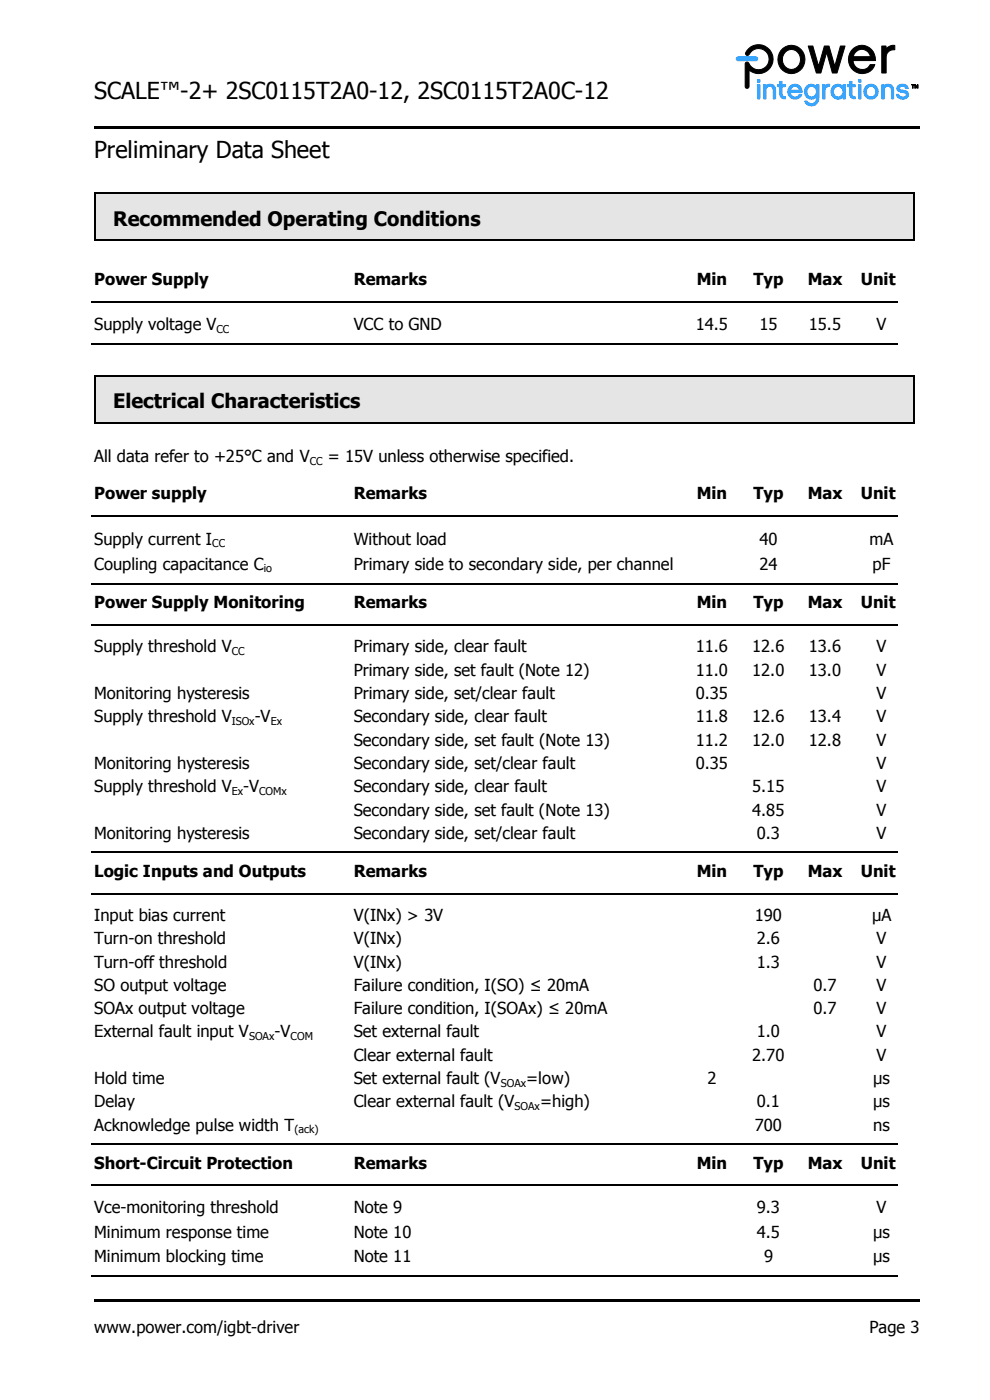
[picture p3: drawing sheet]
<svg xmlns="http://www.w3.org/2000/svg" width="210mm" height="297mm" viewBox="0 0 210 297" stroke-linecap="round" stroke-linejoin="round" font-family="sans-serif">
<defs><g id="words">
<g font-size="5">
<text x="20" y="21">SCALE™-2+ 2SC0115T2A0-12, 2SC0115T2A0C-12</text>
<text x="20" y="33.6">Preliminary Data Sheet</text>
</g>
<g font-size="4.2">
<text x="24" y="47.9">Recommended Operating Conditions</text>
<text x="24" y="86.5">Electrical Characteristics</text>
</g>
<g font-size="3.5">
<text x="20" y="60.5">Power Supply</text>
<text x="75" y="60.5">Remarks</text>
<text x="147.8" y="60.5">Min</text>
<text x="159.8" y="60.5">Typ</text>
<text x="171.4" y="60.5">Max</text>
<text x="182.6" y="60.5">Unit</text>
<text x="20" y="70.1">Supply voltage V</text>
<text x="75" y="70.1">VCC to GND</text>
<text x="147.6" y="70.1">14.5</text>
<text x="161.1" y="70.1">15</text>
<text x="171.6" y="70.1">15.5</text>
<text x="186" y="70.1">V</text>
<text x="20" y="98.1">All data refer to +25°C and V</text>
<text x="69.6" y="98.1">= 15V unless otherwise specified.</text>
<text x="20" y="106">Power supply</text>
<text x="75" y="106">Remarks</text>
<text x="147.8" y="106">Min</text>
<text x="159.8" y="106">Typ</text>
<text x="171.4" y="106">Max</text>
<text x="182.6" y="106">Unit</text>
<text x="20" y="115.6">Supply current I</text>
<text x="75" y="115.6">Without load</text>
<text x="161.1" y="115.6">40</text>
<text x="184.5" y="115.6">mA</text>
<text x="20" y="120.9">Coupling capacitance C</text>
<text x="75" y="120.9">Primary side to secondary side, per channel</text>
<text x="161.1" y="120.9">24</text>
<text x="185.1" y="120.9">pF</text>
<text x="20" y="129.1">Power Supply Monitoring</text>
<text x="75" y="129.1">Remarks</text>
<text x="147.8" y="129.1">Min</text>
<text x="159.8" y="129.1">Typ</text>
<text x="171.4" y="129.1">Max</text>
<text x="182.6" y="129.1">Unit</text>
<text x="20" y="138.4">Supply threshold V</text>
<text x="75" y="138.4">Primary side, clear fault</text>
<text x="75" y="143.4">Primary side, set fault (Note 12)</text>
<text x="147.6" y="138.4">11.6</text>
<text x="147.6" y="143.4">11.0</text>
<text x="159.6" y="143.4">12.0</text>
<text x="159.6" y="138.4">12.6</text>
<text x="171.6" y="138.4">13.6</text>
<text x="171.6" y="143.4">13.0</text>
<text x="186" y="138.4">V</text>
<text x="186" y="143.4">V</text>
<text x="20" y="148.3">Monitoring hysteresis</text>
<text x="75" y="148.3">Primary side, set/clear fault</text>
<text x="147.6" y="148.3">0.35</text>
<text x="186" y="148.3">V</text>
<text x="20" y="153.3">Supply threshold V</text>
<text x="54" y="153.3">-V</text>
<text x="75" y="153.3">Secondary side, clear fault</text>
<text x="147.6" y="153.3">11.8</text>
<text x="159.6" y="153.3">12.6</text>
<text x="171.6" y="153.3">13.4</text>
<text x="186" y="153.3">V</text>
<text x="75" y="158.2">Secondary side, set fault (Note 13)</text>
<text x="147.6" y="158.2">11.2</text>
<text x="159.6" y="158.2">12.0</text>
<text x="171.6" y="158.2">12.8</text>
<text x="186" y="158.2">V</text>
<text x="20" y="163.1">Monitoring hysteresis</text>
<text x="75" y="163.1">Secondary side, set/clear fault</text>
<text x="147.6" y="163.1">0.35</text>
<text x="186" y="163.1">V</text>
<text x="20" y="168.1">Supply threshold V -V</text>
<text x="75" y="168.1">Secondary side, clear fault</text>
<text x="75" y="173">Secondary side, set fault (Note 13)</text>
<text x="159.6" y="168.1">5.15</text>
<text x="159.6" y="173">4.85</text>
<text x="186" y="168.1">V</text>
<text x="186" y="173">V</text>
<text x="20" y="178">Monitoring hysteresis</text>
<text x="75" y="178">Secondary side, set/clear fault</text>
<text x="160.6" y="178">0.3</text>
<text x="186" y="178">V</text>
<text x="20" y="186.1">Logic Inputs and Outputs</text>
<text x="75" y="186.1">Remarks</text>
<text x="147.8" y="186.1">Min</text>
<text x="159.8" y="186.1">Typ</text>
<text x="171.4" y="186.1">Max</text>
<text x="182.6" y="186.1">Unit</text>
<text x="20" y="195.4">Input bias current</text>
<text x="75" y="195.4">V(INx) &gt; 3V</text>
<text x="160.1" y="195.4">190</text>
<text x="185" y="195.4">µA</text>
<text x="20" y="200.4">Turn-on threshold</text>
<text x="75" y="200.4">V(INx)</text>
<text x="160.6" y="200.4">2.6</text>
<text x="186" y="200.4">V</text>
<text x="20" y="205.3">Turn-off threshold</text>
<text x="75" y="205.3">V(INx)</text>
<text x="160.6" y="205.3">1.3</text>
<text x="186" y="205.3">V</text>
<text x="20" y="210.3">SO output voltage</text>
<text x="20" y="215.2">SOAx output voltage</text>
<text x="75" y="210.3">Failure condition, I(SO) ≤ 20mA</text>
<text x="75" y="215.2">Failure condition, I(SOAx) ≤ 20mA</text>
<text x="172.6" y="210.3">0.7</text>
<text x="172.6" y="215.2">0.7</text>
<text x="186" y="210.3">V</text>
<text x="186" y="215.2">V</text>
<text x="20" y="220.1">External fault input V</text>
<text x="58.3" y="220.1">-V</text>
<text x="75" y="220.1">Set external fault</text>
<text x="160.6" y="220.1">1.0</text>
<text x="186" y="220.1">V</text>
<text x="75" y="225.1">Clear external fault</text>
<text x="159.6" y="225.1">2.70</text>
<text x="186" y="225.1">V</text>
<text x="20" y="230">Hold time</text>
<text x="75" y="230">Set external fault (V</text>
<text x="111.7" y="230">=low)</text>
<text x="150.1" y="230">2</text>
<text x="185.2" y="230">μs</text>
<text x="20" y="234.9">Delay</text>
<text x="20" y="239.9">Acknowledge pulse width T</text>
<text x="75" y="234.9">Clear external fault (V</text>
<text x="114.6" y="234.9">=high)</text>
<text x="160.1" y="239.9">700</text>
<text x="160.6" y="234.9">0.1</text>
<text x="185.2" y="239.9">ns</text>
<text x="185.2" y="234.9">μs</text>
<text x="20" y="248">Short-Circuit Protection</text>
<text x="75" y="248">Remarks</text>
<text x="147.8" y="248">Min</text>
<text x="159.8" y="248">Typ</text>
<text x="171.4" y="248">Max</text>
<text x="182.6" y="248">Unit</text>
<text x="20" y="257.4">Vce-monitoring threshold</text>
<text x="75" y="257.4">Note 9</text>
<text x="160.6" y="257.4">9.3</text>
<text x="186" y="257.4">V</text>
<text x="20" y="262.6">Minimum response time</text>
<text x="75" y="262.6">Note 10</text>
<text x="160.6" y="262.6">4.5</text>
<text x="185.2" y="262.6">µs</text>
<text x="20" y="267.9">Minimum blocking time</text>
<text x="75" y="267.9">Note 11</text>
<text x="162.1" y="267.9">9</text>
<text x="185.2" y="267.9">µs</text>
<text x="20" y="282.9">www.power.com/igbt-driver</text>
<text x="184.4" y="282.9">Page 3</text>
</g>
<g font-size="2.3">
<text x="45.9" y="70.7">CC</text>
<text x="65.7" y="98.6">CC</text>
<text x="45" y="116.1">CC</text>
<text x="56" y="121.5">io</text>
<text x="49.2" y="139">CC</text>
<text x="49.2" y="153.8">ISOx</text>
<text x="57.5" y="153.8">Ex</text>
<text x="49.2" y="168.6">Ex</text>
<text x="55" y="168.6">COMx</text>
<text x="52.8" y="220.7">SOAx</text>
<text x="61.6" y="220.7">COM</text>
<text x="106.2" y="230.6">SOAx</text>
<text x="109.2" y="235.5">SOAx</text>
<text x="62.4" y="240.5">(ack)</text>
</g>
</g></defs>
<g fill="#000">
<path d="M20 26.8h175.1v.5h-175.1z" fill-rule="evenodd"/>
<path d="M20 275.8h175.1v.5h-175.1z" fill-rule="evenodd"/>
</g>
<g fill="#000" stroke="#000" stroke-width=".21">
<path d="M158.9 10.3a3.1 3.1 0 0 1 4.2 .1 3.1 3.1 0 0 1 .1 4.3 3.1 3.1 0 0 1-4.3 .2v3.4a.41 .41 0 0 1-.4 .4 .41 .41 0 0 1-.4-.4v-4.7a.41 .41 0 0 1 .3-.4 .41 .41 0 0 1 .5 .2 2.26 2.26 0 0 0 3.5 .8 2.26 2.26 0 0 0-.2-3.6 2.26 2.26 0 0 0-3.4 1.1 .41 .41 0 0 1-.5 0 .41 .41 0 0 1-.1-.5z" fill-rule="evenodd"/>
<path d="M166.5 11.1a2.06 2.06 0 0 0-.2 2.7 2.06 2.06 0 0 0 2.6 .7 2.08 2.08 0 0 0 .7-2.8 2.08 2.08 0 0 0-2.7-.9zM166.1 10.3a2.93 2.93 0 0 1 3.9 .3 2.93 2.93 0 0 1 0 4 2.93 2.93 0 0 1-3.9 .4 3.1 3.1 0 0 1 0-4.7z" fill-rule="evenodd"/>
<path d="M171.5 9.8h.9l1.3 4.3 1.2-4.3h1l1.2 4.3 1.2-4.3h1l-1.7 5.7h-1l-1.2-4.4-1.3 4.4h-.9z" fill-rule="evenodd"/>
<path d="M181.4 11.2l-.4 .8h3.7a1.86 1.86 0 0 0-1.4-1.5 1.86 1.86 0 0 0-1.9 .7zM181 10.3a2.89 2.89 0 0 1 3.2-.3 2.89 2.89 0 0 1 1.5 2.9h-4.8a1.95 1.95 0 0 0 1.5 1.8 1.95 1.95 0 0 0 2.2-1h1a2.96 2.96 0 0 1-4.5 1.3 2.96 2.96 0 0 1-.1-4.7z" fill-rule="evenodd"/>
<path d="M187.1 9.8h.9v.6a2.03 2.03 0 0 1 1.8-.8v1a1.56 1.56 0 0 0-1.8 1.6v3.3h-.9z" fill-rule="evenodd"/>
<path d="M194.1 17.9h.1l.2 .6 .3-.6v.8v-.7l-.3 .7-.2-.7-.1 .7zM193.4 17.9h.5l-.2 .1v.7l-.1-.7z" fill-rule="evenodd"/>
</g>
<g fill="#2fa1ff" stroke="#2fa1ff" stroke-width=".21">
<path d="M190.5 18.1a1.31 1.31 0 0 1 2.2 .7h-.5a.72 .72 0 0 0-.8-.5 .72 .72 0 0 0-.6 .6l.7 .2a.99 .99 0 0 1 1.3 1 .99 .99 0 0 1-1.3 1 1.28 1.28 0 0 1-1.4-1.1h.5a.88 .88 0 0 0 .8 .6 .88 .88 0 0 0 .9-.5l-.2-.3-.7-.2a.92 .92 0 0 1-.9-.3 .92 .92 0 0 1-.1-1z" fill-rule="evenodd"/>
<path d="M187.1 17.9h.4v.4a1.16 1.16 0 0 1 1.4-.4 1.16 1.16 0 0 1 .7 1.2v1.9h-.5v-1.9a.77 .77 0 0 0-.8-.8 .77 .77 0 0 0-.7 .8v1.9h-.5z" fill-rule="evenodd"/>
<path d="M184.2 18.5a1.08 1.08 0 0 0-.2 1.6 1.08 1.08 0 0 0 1.6 0 1.09 1.09 0 0 0-.1-1.4 1.09 1.09 0 0 0-1.3-.2zM183.2 19.4a1.57 1.57 0 0 1 3.1 0 1.57 1.57 0 0 1-3.1 0z" fill-rule="evenodd"/>
<path d="M182.2 17.9h.4v3.1h-.4zM182.2 16.9h.4v.6h-.4z" fill-rule="evenodd"/>
<path d="M180.2 17.3h.5v.6h.7v.5h-.7v1.5a.55 .55 0 0 0 .7 .6v.5a1.02 1.02 0 0 1-1.2-1.1v-1.5h-.4v-.5h.4z" fill-rule="evenodd"/>
<path d="M176.8 19.4a1.07 1.07 0 0 0 2.1 0 1.07 1.07 0 0 0-2.1 0zM176.7 18.3a1.4 1.4 0 0 1 2.2 .1v-.5h.4v3.1h-.4v-.5a1.53 1.53 0 0 1-2.2 0 1.53 1.53 0 0 1 0-2.2z" fill-rule="evenodd"/>
<path d="M174.5 17.9h.5v.4l.4-.4h.6v.4a.87 .87 0 0 0-1 .9v1.8h-.5z" fill-rule="evenodd"/>
<path d="M171.6 18.5a1.08 1.08 0 0 0-.2 1.6 1.08 1.08 0 0 0 1.6 0 1.09 1.09 0 0 0-.1-1.4 1.09 1.09 0 0 0-1.3-.2zM171.1 18.3a1.37 1.37 0 0 1 2.1 .1v-.5h.5v2.9a1.55 1.55 0 0 1-1.2 1.6 1.55 1.55 0 0 1-1.8-.9h.5a1.1 1.1 0 0 0 1.5 .4 1.1 1.1 0 0 0 .5-1.4 1.53 1.53 0 0 1-2.2 0 1.53 1.53 0 0 1 .1-2.2z" fill-rule="evenodd"/>
<path d="M168 18.5l-.3 .6h1.9a1 1 0 0 0-1.6-.6zM167.7 18.2a1.55 1.55 0 0 1 1.7-.1 1.55 1.55 0 0 1 .8 1.5h-2.6a1.02 1.02 0 0 0 .8 1 1.02 1.02 0 0 0 1.2-.6h.5a1.57 1.57 0 0 1-2.4 .7 1.57 1.57 0 0 1 0-2.5z" fill-rule="evenodd"/>
<path d="M165.4 17.3h.5v.6h.7v.5h-.7v1.5a.59 .59 0 0 0 .7 .6v.5a1.02 1.02 0 0 1-1.2-1.1v-1.5h-.4v-.5h.4z" fill-rule="evenodd"/>
<path d="M162 17.9h.5v.4a1.18 1.18 0 0 1 1.3-.4 1.18 1.18 0 0 1 .7 1.2v1.9h-.5v-1.9a.77 .77 0 0 0-.7-.8 .77 .77 0 0 0-.8 .8v1.9h-.5z" fill-rule="evenodd"/>
<path d="M160.7 17.9h.5v3.1h-.5zM160.7 16.9h.5v.6h-.5z" fill-rule="evenodd"/>
<path d="M156.3 12.2l.3-.1h3.7a.41 .41 0 0 1 .4 .4 .41 .41 0 0 1-.4 .4h-3.7a.4 .4 0 0 1-.4-.3 .4 .4 0 0 1 .1-.4z" fill-rule="evenodd"/>
</g>
<path d="M20.3 41h173.4v9.9h-173.4z" fill-rule="evenodd" fill="#e5e5e5"/>
<g fill="#000">
<path d="M20.1 40.7h.2v.3h-.2z" fill-rule="evenodd"/>
<path d="M20.1 40.7h.2v.3h-.2z" fill-rule="evenodd"/>
<path d="M20.1 50.9h.2v.2h-.2z" fill-rule="evenodd"/>
<path d="M20.1 50.9h.2v.2h-.2z" fill-rule="evenodd"/>
<path d="M193.7 40.7h.3v.3h-.3z" fill-rule="evenodd"/>
<path d="M193.7 40.7h.3v.3h-.3z" fill-rule="evenodd"/>
<path d="M193.7 50.9h.3v.2h-.3z" fill-rule="evenodd"/>
<path d="M193.7 50.9h.3v.2h-.3z" fill-rule="evenodd"/>
</g>
<path d="M20.2 41v9.9M20.3 40.9h173.4M20.3 51h173.4M193.8 41v9.9M19.5 64h171M19.5 73.1h171" fill="none" stroke="#000" stroke-width=".25"/>
<path d="M20.3 79.8h173.4v9.9h-173.4z" fill-rule="evenodd" fill="#e5e5e5"/>
<g fill="#000">
<path d="M20.1 79.6h.2v.2h-.2z" fill-rule="evenodd"/>
<path d="M20.1 79.6h.2v.2h-.2z" fill-rule="evenodd"/>
<path d="M193.7 79.6h.3v.2h-.3z" fill-rule="evenodd"/>
<path d="M193.7 79.6h.3v.2h-.3z" fill-rule="evenodd"/>
<path d="M20.1 89.7h.2v.3h-.2z" fill-rule="evenodd"/>
<path d="M20.1 89.7h.2v.3h-.2z" fill-rule="evenodd"/>
<path d="M193.7 89.7h.3v.3h-.3z" fill-rule="evenodd"/>
<path d="M193.7 89.7h.3v.3h-.3z" fill-rule="evenodd"/>
</g>
<path d="M20.2 79.8v9.9M20.3 79.7h173.4M193.8 79.8v9.9M20.3 89.8h173.4M19.5 109.5h171M19.5 123.9h171M19.5 132.6h171M19.5 180.9h171M19.5 189.6h171M19.5 242.8h171M19.5 251.5h171M19.5 270.8h171" fill="none" stroke="#000" stroke-width=".25"/>
<use href="#words"/>
</svg>
